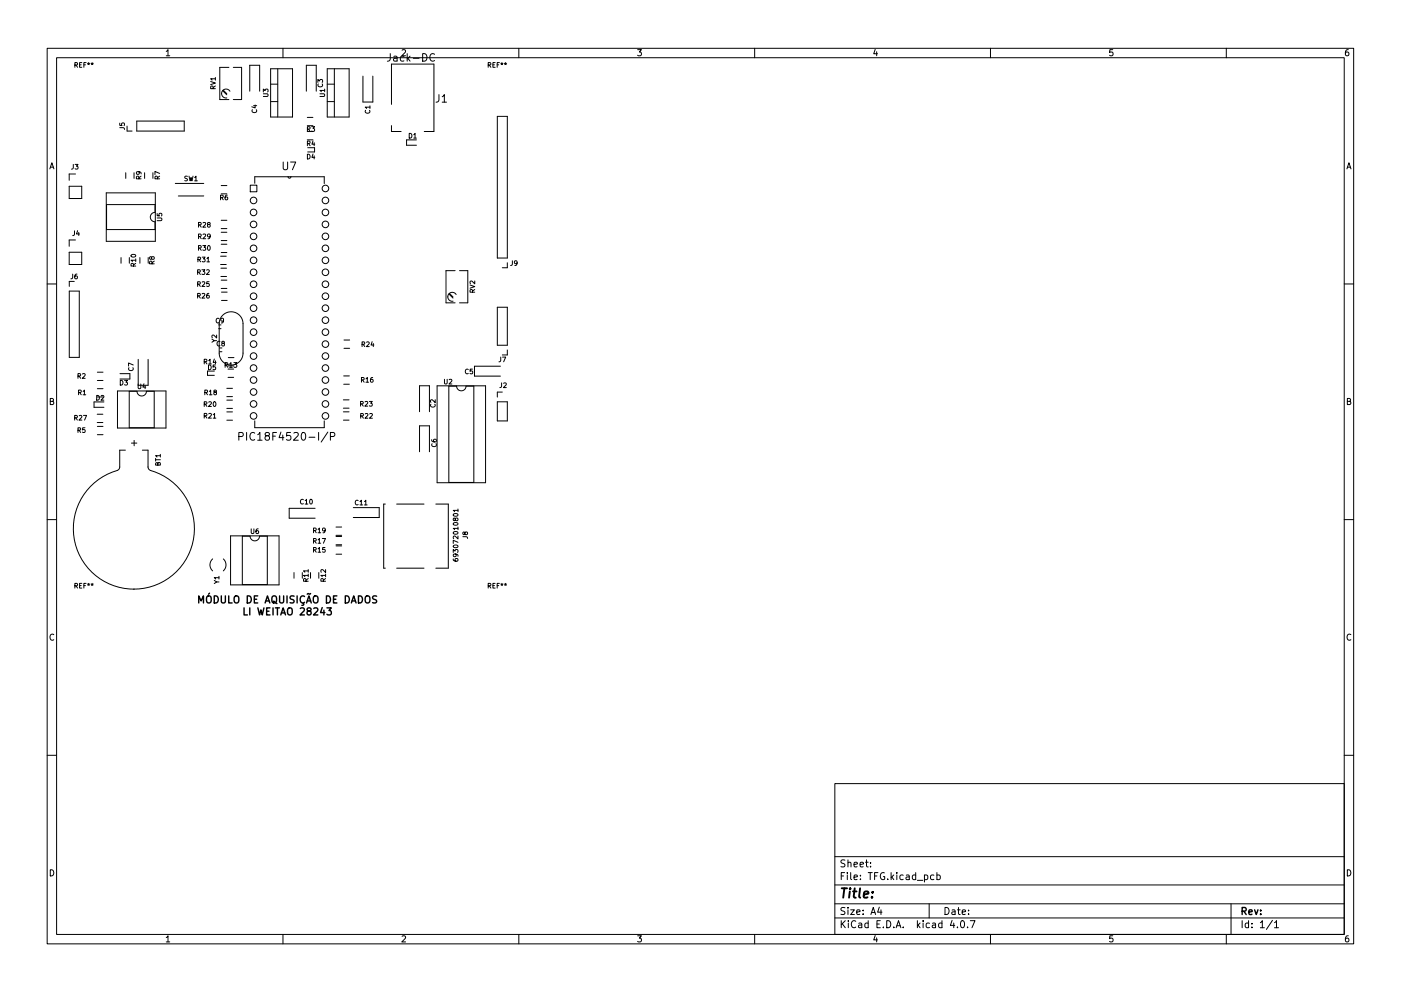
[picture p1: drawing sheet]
<svg xmlns="http://www.w3.org/2000/svg" width="297mm" height="210mm" viewBox="0 0 297 210" stroke-linecap="round" stroke-linejoin="round" font-family="sans-serif">
<g fill="none" stroke="#000" stroke-width=".21">
<path d="M10 10.2h277v190.1h-277zM12 12.2h273v186.1h-273zM15.9 13.8h.5v-.4l-.5-.1v1M16.1 13.8l.3 .5M16.9 13.8h.3M17.4 13.3h-.5v1h.5M17.8 13.8h.3M18.3 13.3h-.5v1M18.5 13.4h.5M18.6 13.7l.2-.2 .1 .2M18.8 13.3v.2M19.3 13.4h.5"/>
<path d="M19.4 13.7l.1-.2 .2 .2M19.5 13.3v.2M35.2 10.9l.4-.4v1.3M35.2 11.8h.8M44.7 17.3l1 .3-1 .4M45.2 18.8l-.1-.5h-.3l-.1 .5h1M45.7 16.7h-1l.3 .3M45.7 16.4v.6M45.7 18.2l-.5 .4M47 19.8a.95 .95 0 0 0 1.1 1M47.2 19.2l.9 .9M47.3 19.1l.8 .8"/>
<path d="M48.5 14.3h-1.9v6.8h1.9M48.8 19.4a.95 .95 0 0 0-1.1-.5 .95 .95 0 0 0-.7 1M49.5 14.3h1.7v6.8h-1.7M53 19.3v-5.5h2v5.5M55.8 19.9h.8l.2 .2-.2 .4h-.8M55.8 19.5v-.6l.4 .3 .1-.3h.4v.6M57.4 14.6h4.6v10.2h-4.6zM57.4 17.9h1.5M58.9 14.6v10.2M60 10.2v2M65 19.3v-5.5h2v5.5M67.4 17.5v-.6l.4 .3 .1-.3h.4v.6"/>
<path d="M67.5 17.8a.44 .44 0 0 0 .4 .6 .44 .44 0 0 0 .4-.6M67.8 19.9h.8l.2 .2-.2 .4h-.8M68.8 19.2h-1l.3 .3M68.8 18.9v.6M69.4 14.6h4.6v10.2h-4.6zM69.4 17.9h1.5M70.9 14.6v10.2M77 16.1v5.5h2v-5.5M82.7 11.4v1.1a.52 .52 0 0 1-.6 .5M83.5 12h.6l.1 1M84.2 12.3l-.5 .1-.3 .2 .3 .4 .5-.1M85.2 10.7l.5-.2 .3 .4-.8 .9h.8"/>
<path d="M85.6 12l-.4-.1-.3 .3 .1 .7h.6M86.3 11.4v1.6M86.5 12.4l.4 .6M86.9 11.9l-.6 .6M87.6 12.4h1.2M89.6 11.4a.81 .81 0 0 1 .9 .8 .81 .81 0 0 1-.9 .8zM92.1 11.5a.76 .76 0 0 0-1 .6 .76 .76 0 0 0 .7 .9l.3-.2M103.5 13.8h.5v-.4l-.5-.1v1M103.7 13.8l.4 .5M104.5 13.8h.3M105 13.3h-.5v1h.5M105.4 13.8h.3"/>
<path d="M105.9 13.3h-.5v1M106.2 13.4h.4M106.3 13.7l.1-.2 .2 .2M106.4 13.3v.2M106.9 13.4h.5M107 13.7l.2-.2 .1 .2M107.2 13.3v.2M110 10.2v2M135.2 10.5h.8l-.4 .5 .3 .2v.5l-.2 .1-.5-.1M160 10.2v2M185.6 10.5l-.4 .9h.9M185.9 11v.8"/>
<path d="M210 10.2v2M235.9 10.5h-.6l-.1 .7 .7-.1v.6l-.2 .1-.5-.1M260 10.2v2M285.9 10.5l-.4 .1-.2 .2-.1 .8 .3 .2 .4-.1v-.6l-.4-.1-.3 .3M10.6 35.8l.4-1.3 .4 1.3M10.7 35.5h.6M14.7 39.5h2.6v2.6h-2.6zM15.5 34.9v.8l-.3 .2M15.9 34.9h.6l-.3 .4 .3 .1v.4h-.6M16 36.9h-1.3v1.3M25.4 27.1h.8l.2 .4M25.4 26.1v.5l.5 .1-.1-.5 .5-.1v.6"/>
<path d="M26.7 36.6v1.2M26.9 26.7v1.1h1.1M28.4 36.6v1.2M29 25.7h10.1v2.1h-10.1zM29.3 36.4l.2 .2v.3h-.5l-.1-.3 .2-.2 .6 .1 .2 .4M29.4 37.9v-.4l-.4-.1-.1 .5h1M29.9 37.4l-.5 .3M30.7 36.6v1.2M32.4 36.6v1.2M33.4 37.9l-.1-.4-.4-.1v.5h1M33.9 36.8l-1-.4v.6M33.9 37.4l-.5 .3"/>
<path d="M37.2 38.9h6M39.7 37.4l-.5 .1a.42 .42 0 0 0 .5 .5l-.1 .3h-.4M40.1 37.4l.2 1 .2-.7 .2 .7 .2-1M41.3 37.7l.2-.3v1M41.3 38.4h.5M46.9 39.4h1.2M53.1 39.3h1.4v1.4h-1.4zM53.5 23.3a.44 .44 0 0 0 .4 .6 .44 .44 0 0 0 .4-.6M53.8 22.4h.6M54 38.9v-1.4h14.7v1.4M54.1 22.3v.6l-.7-.2M57.4 21.6h1.5"/>
<path d="M60 34.4v1.3l.4 .3h.3l.3-.3v-1.3M61.1 37.5l.3 .3 .3-.3M61.6 34.4h1.1l-.7 1.6M65.1 29.7h1.2M65.1 24.9h1.2M65.1 26.7h1.2M65.1 27.9h1.2M65.2 32.7a.51 .51 0 0 1 .6 .5 .51 .51 0 0 1-.6 .5zM65.2 27.4h.5v-.4l-.5-.1v1M65.2 30.5l.5-.1v-.4l-.5-.1v1M65.2 31.3h1.5v.9h-1.5M65.4 27.4l.3 .5"/>
<path d="M65.4 30.5l.3 .4M66.1 26.9h.6l-.3 .4 .3 .1v.4h-.6M66.4 32.7l-.3 .7h.6M66.4 29.9l-.3 .7h.6M66.6 30.3v.6M66.6 33.1v.6M69.4 21.6h1.5M77.5 23.4a.44 .44 0 0 0 .4 .6 .44 .44 0 0 0 .4-.6M78.4 22.7h-1l.3 .3M78.4 22.4v.6M83 26.6v1.3h2.1M83 22.1v-8.5h9v14.3h-2"/>
<path d="M86.8 28.3a.51 .51 0 0 1 .5 .5 .51 .51 0 0 1-.5 .5zM87.7 28.6l.3-.3v1M87.7 29.3h.6M88.3 29.7h-2.1v1.1h2.1M93.1 20.1v1.1a.52 .52 0 0 1-.6 .5M93.8 20.5l.4-.4v1.6M93.8 21.7h.9M105.4 24.7h2.2v30h-2.2zM285.6 35.8l.4-1.3 .4 1.3M285.7 35.5h.6M14.7 53.5h2.6v2.6h-2.6zM15.4 58.2v.8l-.4 .2"/>
<path d="M15.7 59.7h-1v1.1M15.8 49l-.1 .8-.3 .2M16 50.9h-1.3v1.3M16.3 58.2l-.4 .2-.1 .6 .2 .2 .4-.1-.1-.5-.3-.1-.2 .2M16.5 48.9l-.3 .7h.6M16.7 49.3v.7M22.5 40.9h10.4v10.3h-10.4zM22.6 43.4h10.3v1.7a1 1 0 0 0-1 1 1 1 0 0 0 1 1v1.6h-10.3zM25.7 54.6v1.2M27.4 54.6v1.2M27.8 54.1a.49 .49 0 0 1 .6-.2 .49 .49 0 0 1 .3 .5 .49 .49 0 0 1-.5 .2 .49 .49 0 0 1-.4-.5zM28.3 56.4v-.4l-.4-.1-.1 .5h1"/>
<path d="M28.8 55.2h-1l.3 .3M28.8 55.9l-.5 .3M28.8 54.9v.6M29.7 54.6v1.2M31.4 54.6v1.2M32.1 54.6l.2-.1 .4 .1-.1 .4h-.3l-.3-.5h-.2v.5l.3-.2M32.2 56v-.5h-.4l-.1 .5h1M32.7 55.4l-.5 .3M33.3 46.2h.8l.2 .2-.2 .4h-.8M33.3 45.3v.5h.5v-.5h.4v.5M37.8 41.6h5.4M41.9 57.8l.5-.1v-.4l-.5-.1v1"/>
<path d="M42 55.1l.4-.1 .1-.3-.5-.1v1M42.1 47.7h.5v-.4l-.5-.1v1M42.1 50.2l.5-.1v-.4l-.5-.1v1M42.1 52.6h.5v-.4l-.5-.1v1M42.1 57.8l.4 .4M42.2 55.1l.3 .5M42.3 47.7l.4 .5M42.3 50.2l.4 .4M42.3 52.6l.4 .5M42.8 57.2h.6l-.3 .4 .3 .1v.4h-.6M42.9 59.9l.3-.1 .2 .3-.6 .7h.6M42.9 54.6h.6l-.3 .3 .2 .1v.5h-.5"/>
<path d="M43 52.1h.6l-.3 .4 .3 .1v.4h-.6M43 47.3l.4-.1 .2 .3-.6 .7h.6M43 49.7l.4-.1 .2 .3-.6 .7h.6M43.8 57.3l.4-.1 .2 .3-.6 .7h.6M43.9 54.8l.3-.2v1M43.9 55.6h.5M44.1 52.2l.1-.1a.49 .49 0 0 1 .4 .5 .49 .49 0 0 1-.5 .5l-.1-.4zM44.2 47.6l-.2-.3 .5-.1v.3l-.5 .3 .2 .4 .4-.2-.2-.4M44.3 59.8h-.4l-.1 .4h.5v.5h-.5M44.6 50.1l-.2 .2-.3-.1-.1-.5 .4-.1 .2 .2-.1 .6-.4 .2M46.8 41.9h.4l.1-.4-.5-.1v1M46.8 56.1h1.2"/>
<path d="M46.8 54.4h1.2M46.8 58.7h1.2M46.8 56.9h1.2M46.9 59.4h1.2M46.9 48.5h1.2M46.9 46.7h1.2M46.9 51h1.2M46.9 49.3h1.2M46.9 53.6h1.2M46.9 51.8h1.2M46.9 41.1h1.2M47 41.9l.3 .5"/>
<path d="M48.2 41.4l-.4 .2-.1 .6 .2 .2 .3-.1v-.5h-.3l-.2 .2M96.5 57.4h-1.9v6.9h1.9M97.4 57.4h1.8v6.9h-1.8M100.7 59.6v.6l-.8-.6-.2 .2 .1 .4M107.6 55.7v1.1h-1.1M108.6 55.3v.9l-.3 .1M109.6 55.8l-.2 .1h-.2l-.1-.5 .3-.1 .2 .2v.6l-.4 .2M10 60.2h2M14.7 61.8h2.1v14h-2.1zM16.5 79.8l.5-.1 .1-.3-.6-.1v1M16.8 79.8l.3 .5M17.5 79.4l.4-.1 .2 .3-.7 .7h.7"/>
<path d="M20.6 79h1.2M25.4 79.3h2.1v1.1h-2.1M27.4 78a.44 .44 0 0 0 .4 .6 .44 .44 0 0 0 .4-.6M28.3 77.4l-1-.4v.7M29.3 76.2v5.5h2.1v-5.5M41.9 60.3l.5-.1v-.3l-.5-.1v1M41.9 62.8l.5-.1v-.4l-.5-.1v1M42.1 60.3l.4 .5M42.1 62.8l.4 .4M42.9 62.3l.3-.1 .2 .3-.6 .7h.6M43.3 76.7h.5v-.4l-.5-.1v1M43.5 76.7l.4 .5"/>
<path d="M44.2 77.4a.51 .51 0 0 1 .6 .5 .51 .51 0 0 1-.6 .5zM44.3 76.5l.2-.3v1M44.3 77.2h.5M44.3 62.2l-.4 .3-.1 .6 .2 .1h.3v-.5l-.3-.1-.2 .2M44.9 71.9l.6 .4-.6 .3M45.4 76.2l-.2 .7h.6M45.4 78.7h-1.4v.9h1.4M45.5 72.3h.4M45.7 76.6v.6M45.7 77.4h-.5v.5h.4l.1 .4h-.5M45.9 71.1v.6l-.7-.6-.3 .2 .1 .4M46.4 69.7h.5"/>
<path d="M46.4 68.9h.5M46.4 67.6a.44 .44 0 0 0-.6 .4 .44 .44 0 0 0 .6 .4M46.5 74.6h.5M46.5 73.8h.5M46.6 72.5a.44 .44 0 0 0-.6 .4 .44 .44 0 0 0 .6 .4M46.9 61.2h1.2M47 63.7h1.2M47 62h1.2M47.2 72.8l-.1-.3h.4v.2l-.5 .3 .2 .4 .4-.2-.2-.4M47.2 66.9a2.52 2.52 0 0 1 2.8-.6 2.52 2.52 0 0 1 1.5 2.4v6.2a2.53 2.53 0 0 1-2.5 2.5 2.53 2.53 0 0 1-2.5-2.5v-6.4l.2-.9zM47.4 67.9l-.2 .2h-.3v-.5l.3-.1 .2 .2-.1 .6-.4 .2M47.7 77.5l.5-.1 .1-.4-.6-.1v1"/>
<path d="M48 77.5l.3 .4M48.3 78.3h1.2M48.4 75.9h1.2M48.4 77.6h1.2M48.7 77.2l.3-.3v1M48.7 77.9h.6M49.6 76.9h.6l-.3 .4 .3 .1v.4h-.6M72.9 79.8h1.2M72.9 72.1h1.2M72.9 73.9h1.2M76.8 73.1l.4-.1 .1-.4-.5-.1v1M77 73.1l.3 .4"/>
<path d="M77.7 72.6l.4-.1 .2 .3-.6 .7h.6M78.9 72.5l-.2 .7h.6M79.1 72.9v.6M95.2 62.4l.8 .8M95.3 62.3l.7 .7M96.7 62.5a.95 .95 0 0 0-1.7 .1 .95 .95 0 0 0 1.1 1.3M99.3 78.4a.44 .44 0 0 0-.7 .4 .44 .44 0 0 0 .7 .4M99.7 60.5l1 .3-1 .3M100.2 62l-.1-.5h-.3l-.1 .5h1M100.2 78.3h-.5v.5l.4-.1 .1 .5h-.5M100.7 61.4l-.5 .4M105.4 65.2h2.2v8h-2.2z"/>
<path d="M106.1 77.7h-5.5v2.1h5.5M106.2 75.8l-.1 .8-.3 .2M106.5 75.8h.7l-.4 1M107.6 74.2v1.1h-1.1M285 60.2h2M10.7 85.2l.5-.1 .1-.4-.6-.2v1.3h.5l.2-.4-.3-.2M15.8 88.7l.5-.1 .1-.4-.6-.1v1M16.1 88.7l.3 .4M16.5 91.3l.5-.1 .1-.3-.6-.1v1M16.7 83.3l.4-.1 .1-.3-.5-.1v1M16.8 91.3l.3 .5M16.8 88.2l.4-.1 .2 .3-.7 .7h.7"/>
<path d="M16.9 83.3l.3 .5M17.6 83l.3-.2v1M17.6 83.8h.6M17.7 88.1h.7l-.5 1M18 90.8h-.5v.4h.5v.5h-.5M20.5 83.9a.51 .51 0 0 1 .6 .5 .51 .51 0 0 1-.6 .5zM20.6 89.6h1.2M20.6 87.9h1.2M20.6 84.2h1.2M20.6 82.5h1.2M20.6 80.7h1.2M20.6 92.2h1.2"/>
<path d="M20.6 90.5h1.2M21.5 84l.3-.1 .2 .3-.6 .7h.6M22 85.3h-2.1v1.1h2.1M24.9 83h10.3v7.8h-10.3zM25.4 99.1l-.2 .5a12.9 12.9 0 0 0-9.6 12.5 12.9 12.9 0 0 0 9.6 12.5l3.3 .4M25.5 80.7a.51 .51 0 0 1 .6 .5 .51 .51 0 0 1-.6 .5zM26.4 80.7h.6l-.3 .4 .3 .1v.4h-.6M26.6 95.5h-1.2v3.6M27.4 83h1.6a1 1 0 0 0 1 1 1 1 0 0 0 1-1h1.7v7.8h-5.3zM27.9 94h1.1M28.4 93.4v1.2M29.3 81.5v.8l.2 .2 .4-.2v-.8"/>
<path d="M30.2 95.5h1.2v3.6M30.5 81.4l-.2 .7h.6M30.8 81.8v.7M31.4 99.1l.2 .5a12.9 12.9 0 0 1 9.6 12.5 12.9 12.9 0 0 1-9.6 12.5l-3.3 .4M33 97.3v.5M33 97.5h1M33.5 98.4l.2-.3 .3 .2v.4h-1l.1-.5 .3 .1 .1 .4M34 96.7h-1l.3 .3M34 96.4v.6M43.3 85.8l.5-.1v-.4l-.5-.1v1M43.3 88.2h.5v-.4l-.5-.1v1M43.4 83.3l.5-.1 .1-.3-.6-.1v1"/>
<path d="M43.5 85.8l.4 .4M43.5 88.2l.4 .5M43.7 83.3l.3 .5M44.3 85.3l.3-.1 .2 .3-.6 .7h.6M44.3 87.8l.3-.1 .2 .3-.6 .7h.6M44.4 83l.3-.2v1M44.4 83.8h.6M45.2 88l.3-.3v1M45.2 88.7h.6M45.3 85.3l.1-.1a.49 .49 0 0 1 .4 .6 .49 .49 0 0 1-.5 .4l-.1-.3zM45.5 83.2l-.1-.3 .4-.1 .1 .3-.6 .3 .2 .4 .4-.2-.2-.4M48.1 82.4h1.2"/>
<path d="M48.1 84.2h1.2M48.1 86.7h1.2M48.1 84.9h1.2M48.1 89.2h1.2M48.1 87.4h1.2M48.3 80.1h1.2M50.6 92.6l.8-.1 .2-.2-.1-.4-.2-.1h-.7v1.6M52.3 91.8v1.6M54 91.9a.66 .66 0 0 0-.8 0 .66 .66 0 0 0-.2 .8 .62 .62 0 0 0 .3 .6 .62 .62 0 0 0 .7-.1M54 89.3v1.4h14.7v-1.4M54.6 92.2l.5-.4v1.6M54.6 93.4h1"/>
<path d="M56.5 92.5l-.3-.4 .1-.2 .2-.1h.5l.1 .3v.2l-.7 .2-.2 .3 .1 .4 .2 .2 .5-.1 .1-.2v-.5l-.3-.1M57.8 92.5h.6M58.6 91.8h-.8v1.6M59.6 91.7l-.4 1.1h1M60 92.3v1.1M61.6 91.8h-.8l-.1 .7 .3-.1 .5 .1 .2 .2-.1 .5-.2 .2-.7-.2M62.3 91.9l.6-.1 .3 .1v.3l-1 1.2h1M64.1 91.8h.2a.88 .88 0 0 1 .5 .8 .88 .88 0 0 1-.5 .8 1.09 1.09 0 0 1-.2-1.6zM65.5 92.8h1.3M67.5 91.8v1.6M69.5 91.7l-1.4 2.1M70.1 92.6l.7-.1 .2-.2-.1-.4-.2-.1h-.6v1.6"/>
<path d="M72.8 89.1h1.2M72.8 87.4h1.2M72.8 84.8h1.2M72.8 86.6h1.2M72.9 81.5h1.2M76.4 85.7l.5-.1 .1-.3-.6-.1v1M76.5 88.3l.5-.1v-.4l-.5-.1v1M76.6 80.6h.5l.1-.4-.6-.1v1M76.7 85.7l.3 .5M76.7 88.3l.4 .4M76.9 80.6l.3 .5M77.4 85.3l.4-.1 .2 .3-.6 .7h.6"/>
<path d="M77.4 87.8l.4-.1 .2 .3-.6 .7h.6M77.6 80.4l.3-.3v1M77.6 81.1h.6M78.3 85.2h.6l-.3 .4h.3v.5h-.6M78.4 87.8l.4-.1 .2 .3-.7 .7h.7M79 80.1l-.4 .2-.1 .6 .2 .2 .4-.1-.1-.5h-.3l-.2 .2M89 87.3v-5.5h2.1v5.5M89 95.8v-5.5h2.1v5.5M91.4 85.8a.44 .44 0 0 0 .4 .6 .44 .44 0 0 0 .4-.6M91.5 93.3l.3 .4 .5 .1 .2-.2-.1-.4-.4 .1-.1 .3 .2 .2M91.6 94.1a.44 .44 0 0 0 .4 .7 .44 .44 0 0 0 .4-.7M92.3 84.8v.6l-.7-.6-.3 .2 .1 .4"/>
<path d="M92.7 81.9h10.3v20.5h-10.3zM94.2 80.5v.8l.2 .2 .4-.2v-.8M95.2 81.9h1.6a1 1 0 0 0 1 1 1 1 0 0 0 1-1h1.7v20.5h-5.3zM95.2 80.6l.4-.1 .2 .3-.6 .7h.6M105.4 85.2h2.2v4.1h-2.2zM106.3 81.2v.9l-.3 .1M106.5 83.2h-1.1v1M106.8 81.3l.4-.1 .1 .3-.6 .7h.6M285.7 85.2l.5-.1 .1-.4-.6-.2v1.3h.5l.2-.4-.3-.2M10 110.2h2M45.1 118.6a1.7 1.7 0 0 0 0 2.5M47.3 118.6a1.7 1.7 0 0 1 0 2.5"/>
<path d="M48.9 113.7h10.3v10.4h-10.3zM51.4 113.8h1.6a1 1 0 0 0 1 1 1 1 0 0 0 1-1h1.7v10.2h-5.3zM53.3 112.2v.8l.2 .2 .3-.2v-.8M54.7 112.2l-.4 .2v.6l.2 .2 .3-.1-.1-.5h-.2l-.2 .2M64.3 106a.44 .44 0 0 0-.6 .4 .44 .44 0 0 0 .6 .4M64.7 106.2l.3-.3v1M64.7 106.9h.6M65.7 106l.2-.1a.49 .49 0 0 1 .3 .6 .49 .49 0 0 1-.4 .4l-.1-.3zM66.5 116.7l.5-.1v-.3l-.5-.1v1M66.5 114.8l.5-.1v-.4h-.5v1M66.5 112.6l.5-.1v-.4l-.5-.1v1M66.7 116.7l.3 .5"/>
<path d="M66.7 114.8l.3 .5M66.7 112.6l.3 .4M66.8 107.8h-5.5v2.1h5.5M67.4 116.4l.3-.2v1M67.4 114.5l.3-.2v1M67.4 112.3l.3-.3v1M67.4 117.2h.6M67.4 115.3h.6M67.4 113h.6M68.3 114.3h.7l-.4 1M68.9 116.2h-.5v.4h.5v.5h-.5M69 112.5l-.2 .2-.3-.1-.1-.5 .4-.1 .2 .2-.1 .6-.4 .2"/>
<path d="M71.2 117.6h1.2M71.2 115.8h1.2M71.2 115.6h1.2M71.2 113.8h1.2M71.2 113.6h1.2M71.2 111.8h1.2M74.9 107.7h5.5v2.1h-5.5M75.9 106.2a.44 .44 0 0 0-.6 .4 .44 .44 0 0 0 .6 .4M76.3 106.4l.3-.3v1M76.3 107.1h.6M77.3 106.4l.3-.3v1M77.3 107.1h.5"/>
<path d="M81.7 106.9h-.3v13.6h.3M84.1 106.9h5.8M92.4 106.9h2.7v13.6h-2.7M96.1 118.6l.2 .4 .6 .1 .2-.2-.1-.4-.5 .1v.3l.2 .2M96.1 117.2v-.6l.4 .3 .1-.3h.4v.6M96.1 115.8a.49 .49 0 0 1 .6-.2 .49 .49 0 0 1 .4 .5 .49 .49 0 0 1-.6 .2 .49 .49 0 0 1-.4-.5zM96.1 112.9a.49 .49 0 0 1 .6-.2 .49 .49 0 0 1 .4 .5 .49 .49 0 0 1-.6 .2 .49 .49 0 0 1-.4-.5zM96.1 111a.49 .49 0 0 1 .6-.2 .49 .49 0 0 1 .4 .5 .49 .49 0 0 1-.6 .2 .49 .49 0 0 1-.4-.5zM96.1 109.1a.49 .49 0 0 1 .6-.2 .49 .49 0 0 1 .4 .5 .49 .49 0 0 1-.6 .2 .49 .49 0 0 1-.4-.5zM96.5 117.5l.2 .2v.3l-.5 .1-.1-.4 .2-.2 .6 .1 .2 .4M96.5 110.1l.2-.2 .4 .2v.3l-.4 .1-.3-.5h-.3l.1 .4 .3-.1M97.1 115.1l-1-.5v.7"/>
<path d="M97.1 113.7v.6l-.7-.6-.3 .2 .1 .4M97.1 112.1h-1l.3 .3M97.1 108.3h-1l.3 .3M97.1 108v.6M97.1 111.8v.6M98.1 113.9h.9l.1 .3M98.6 113.1l.2-.2 .3 .2v.2l-.3 .1-.3-.5-.3 .1v.4l.4-.2M285 110.2h2M11.4 134.7a.58 .58 0 0 0-.8 .5 .58 .58 0 0 0 .8 .5M15.9 124.3l.5-.1v-.3l-.5-.1v1M16.1 124.3l.3 .5M16.9 124.2h.3"/>
<path d="M17.4 123.8h-.5v1h.5M17.8 124.2h.3M18.3 123.8h-.5v1M18.5 123.9h.5M18.6 124.2l.2-.2 .1 .2M18.8 123.8v.2M19.3 123.9h.5M19.4 124.2l.1-.2 .2 .2M19.5 123.8v.2M45.4 123.1l.6 .4-.6 .3M46 123.5h.4M46.4 122.6h-1l.3 .3"/>
<path d="M46.4 122.3v.6M62.3 121.5v1.2M64.1 121.5v1.2M64.9 123.3l-.1-.5h-.4l-.1 .5h1M65.3 122.1h-1l.3 .3M65.3 121.1h-1l.3 .3M65.3 122.7l-.4 .4M65.3 120.8v.6M65.3 121.8v.6M65.8 121.5v1.2M67.6 121.5v1.2M68.6 123.3l-.1-.5h-.4l-.1 .5h1"/>
<path d="M69 122.1h-1l.3 .3M69 120.8v.7l-.7-.7-.3 .2 .1 .4M69 122.7l-.4 .4M69 121.8v.6M84.1 120.5h5.8M103.5 124.3l.5-.1v-.3l-.5-.1v1M103.7 124.3l.4 .5M104.5 124.2h.3M105 123.8h-.5v1h.5M105.4 124.2h.3M105.9 123.8h-.5v1M106.2 123.9h.4"/>
<path d="M106.3 124.2l.1-.2 .2 .2M106.4 123.8v.2M106.9 123.9h.5M107 124.2l.2-.2 .1 .2M107.2 123.8v.2M286.4 134.7a.58 .58 0 0 0-.8 .5 .58 .58 0 0 0 .8 .5M10 160.2h2M177 166.3h108v32h-108zM285 160.2h2M10.7 184.5a.66 .66 0 0 1 .7 .7 .66 .66 0 0 1-.7 .6zM35.2 198.9l.4-.4v1.3M35.2 199.8h.8"/>
<path d="M60 198.3v2M85.2 198.7l.5-.2 .3 .4-.8 .9h.8M110 198.3v2M135.2 198.5h.8l-.4 .5 .3 .2v.5l-.2 .1-.5-.1M160 198.3v2M177 194.8h108M177 191.8h108M177 187.8h108M177 181.8h108M178.4 195.3v1.5M178.4 185.8h.5M178.6 196l.6 .8"/>
<path d="M179.1 185.1h-.7v1.5M179.1 192.6l-.5-.1-.2 .2v.4l.6 .3 .1 .3-.2 .3h-.6M179.1 182.5l-.5-.1-.2 .2v.4l.6 .3 .1 .3-.2 .3h-.6M179.2 195.3l-.8 .9M179.6 185.1v.2M179.6 185.6v1M179.8 192.5v.2M179.8 183.1l.2-.2 .4 .1v.9M179.8 182.4v1.5M179.8 193v1M179.9 195.3v.2M179.9 195.8v1"/>
<path d="M180.4 193h.7l-.7 1h.7M180.4 185.1v1.3l.2 .2M181.1 186.1l.7-.1-.1-.3-.4-.1-.2 .2v.8h.6M181.1 183.4l.7-.1-.1-.3-.4-.1-.2 .2v.8h.6M181.4 195.5a.71 .71 0 0 0-1 .5 .71 .71 0 0 0 .7 .8l.3-.1M181.6 193.5l.8-.1-.1-.3-.4-.1-.3 .2 .1 .8h.6M182.1 195.9h.5l.1 .9M182.4 183.4l.7-.1-.1-.3-.4-.1-.2 .2v.8h.6M182.4 186.5v.1M182.4 185.7v.1M182.7 196.2l-.5 .1-.2 .2 .2 .3h.5M183 193.9v.1"/>
<path d="M183 193.1v.1M183.5 182.9h.6M183.7 182.4v1.3l.4 .2M184.1 195.9l-.5-.1-.2 .3 .1 .7h.6M184.1 195.3v1.5M184.1 185.1h.8M184.5 185.1v1.5M184.6 183.8v.1M184.6 183v.1M184.6 194l.5-1.5 .5 1.5M184.8 193.6h.7M185.4 185.8h.5"/>
<path d="M185.6 198.5l-.4 .9h.9M185.9 199v.8M185.9 196h.5M186.1 185.1h-.7v1.5M186.4 192.5l-.3 1h.9M186.6 195.3h-.7v1.5h.7M186.8 193v1M187.3 196.7v.1M187.5 185.2a.7 .7 0 0 0-.9 .7 .7 .7 0 0 0 .9 .7l.1-.6h-.3M188 195.3a.76 .76 0 0 1 .9 .8 .76 .76 0 0 1-.9 .7zM188.2 186.5v.1M188.9 185.1v1.5"/>
<path d="M189.1 186.1l.4 .5M189.5 196.7v.1M189.5 185.6l-.6 .6M190 196.8l.5-1.5 .5 1.5M190.1 185.1v.2M190.1 196.4h.8M190.1 185.6v1M191.5 196.7v.1M191.5 185.7l-.4-.1-.3 .3 .1 .7h.6M192.1 185.7h.6l.1 .9M192.8 186l-.5 .1-.2 .2 .2 .3h.5M194.1 185.7l-.4-.1-.3 .3 .2 .7h.5"/>
<path d="M194.1 185.1v1.5M194.5 195.3v1.5M194.5 186.8h1.1M194.6 196.3l.5 .5M195.1 195.8l-.6 .6M195.7 195.3v.2M195.7 195.8v1M196 185.7l.4-.1 .3 .3-.1 .7h-.6M196 185.6v1.5M197 191.8v3M197.1 195.9l-.5-.1-.2 .3 .1 .7h.6M197.7 195.9h.6l.1 .9"/>
<path d="M198 185.7l-.4-.1-.3 .3 .1 .7h.6M198.4 196.2l-.5 .1-.3 .2 .3 .3h.5M198.6 185.7l.5-.1 .3 .3-.2 .7h-.6M198.6 185.1v1.5M199.7 195.9l-.4-.1-.3 .3 .1 .7h.6M199.7 195.3v1.5M200.4 192.5a.76 .76 0 0 1 .8 .8 .76 .76 0 0 1-.8 .7zM201.9 193.1h.5l.1 .9M201.9 195.3l-.4 1h.9M202.2 195.8v1M202.5 193.4l-.5 .1-.2 .2 .2 .3h.5M203 196.7v.1"/>
<path d="M203 193h.6M203.2 192.5v1.3l.4 .2M203.9 195.4l.1-.1a.8 .8 0 0 1 .5 .8 .8 .8 0 0 1-.5 .7 1 1 0 0 1-.1-1.4zM204 193.5l.7-.1-.1-.3-.4-.1-.2 .2 .1 .8h.5M205.1 196.7v.1M205.4 193.9v.1M205.4 193.1v.1M205.7 195.3h1l-.6 1.5M210 198.3v2M235.9 198.5h-.6l-.1 .7 .7-.1v.6l-.2 .1-.5-.1M260 198.3v2M261 191.8v6.5"/>
<path d="M263.4 195.3v1.5M264.7 195.9l-.4-.1-.3 .3 .1 .7h.6M264.7 195.3v1.5M265.4 196.7v.1M265.4 195.9v.1M267.2 195.8l.4-.5v1.5M267.2 196.8h.9M269.8 195.3l-1.3 1.9M270.2 195.8l.4-.5v1.5M270.2 196.8h.9M285.7 184.5a.66 .66 0 0 1 .7 .7 .66 .66 0 0 1-.7 .6zM285.9 198.5l-.4 .1-.2 .3-.1 .7 .3 .2 .4-.1v-.6l-.4-.1-.3 .3"/>
<circle cx="69" cy="40" r=".7"/>
<circle cx="53.8" cy="45.1" r=".7"/>
<circle cx="53.8" cy="52.7" r=".7"/>
<circle cx="53.8" cy="50.1" r=".7"/>
<circle cx="53.8" cy="47.6" r=".7"/>
<circle cx="53.8" cy="55.2" r=".7"/>
<circle cx="53.8" cy="57.8" r=".7"/>
<circle cx="53.8" cy="42.5" r=".7"/>
<circle cx="69" cy="50.1" r=".7"/>
<circle cx="69" cy="45.1" r=".7"/>
<circle cx="69" cy="47.6" r=".7"/>
<circle cx="69" cy="52.7" r=".7"/>
<circle cx="69" cy="55.2" r=".7"/>
<circle cx="69" cy="57.8" r=".7"/>
<circle cx="69" cy="42.5" r=".7"/>
<circle cx="53.8" cy="73" r=".7"/>
<circle cx="53.8" cy="65.4" r=".7"/>
<circle cx="53.8" cy="78.1" r=".7"/>
<circle cx="53.8" cy="75.5" r=".7"/>
<circle cx="53.8" cy="60.3" r=".7"/>
<circle cx="53.8" cy="62.8" r=".7"/>
<circle cx="53.8" cy="67.9" r=".7"/>
<circle cx="53.8" cy="70.5" r=".7"/>
<circle cx="69" cy="62.8" r=".7"/>
<circle cx="69" cy="75.5" r=".7"/>
<circle cx="69" cy="73" r=".7"/>
<circle cx="69" cy="70.5" r=".7"/>
<circle cx="69" cy="67.9" r=".7"/>
<circle cx="69" cy="65.4" r=".7"/>
<circle cx="69" cy="60.3" r=".7"/>
<circle cx="69" cy="78.1" r=".7"/>
<circle cx="53.8" cy="80.6" r=".7"/>
<circle cx="53.8" cy="88.2" r=".7"/>
<circle cx="53.8" cy="83.2" r=".7"/>
<circle cx="53.8" cy="85.7" r=".7"/>
<circle cx="69" cy="83.2" r=".7"/>
<circle cx="69" cy="88.2" r=".7"/>
<circle cx="69" cy="85.7" r=".7"/>
<circle cx="69" cy="80.6" r=".7"/>
</g>
<g fill="none" stroke="#000" stroke-width=".3">
<path d="M42.1 127.9v-1.5l.5 1.1 .5-1.1v1.5M44 126.5l.1-.1a.5 .5 0 0 1 .7 .5v.5a.5 .5 0 0 1-.5 .5 .5 .5 0 0 1-.5-.5v-.5zM44.4 125.9l-.2 .2M45.4 126.4a.76 .76 0 0 1 .9 .8 .76 .76 0 0 1-.9 .7zM46.9 126.4v1.2l.3 .3h.3l.3-.3v-1.2M48.5 126.4v1.5h.7M49.9 126.5l.1-.1a.5 .5 0 0 1 .6 .5v.5a.5 .5 0 0 1-.5 .5 .5 .5 0 0 1-.5-.5v-.5zM51.7 129v1.5h.8M52.4 126.4a.76 .76 0 0 1 .9 .8 .76 .76 0 0 1-.9 .7zM53 129v1.5M53.9 127.1h.5M54.6 126.4h-.7v1.5h.7"/>
<path d="M54.7 129l.3 1.5 .3-1.1 .3 1.1 .4-1.5M56.2 127.9l.5-1.5 .5 1.5M56.4 127.5h.7M56.5 129.7h.5M57.2 129h-.7v1.5h.7M57.9 126.5l.1-.1a.5 .5 0 0 1 .6 .5v.5a.5 .5 0 0 1-.5 .5 .5 .5 0 0 1-.5-.5v-.5zM57.9 129v1.5M57.9 127.6l.8 .5M58.4 129h.8M58.8 129v1.5M59.3 126.4v1.2l.3 .3h.3l.2-.3v-1.2M59.5 130.5l.5-1.5 .5 1.5"/>
<path d="M59.7 130h.7M60.9 126.4v1.5M61 129.2l.3-.2a.5 .5 0 0 1 .7 .5v.5a.5 .5 0 0 1-.5 .5 .5 .5 0 0 1-.5-.5zM62.4 126.5l-.6-.1-.2 .2v.4l.6 .3 .2 .3-.3 .3h-.6M63 126.4v1.5M63.7 129.1l.5-.1 .3 .4-.9 1.1h.9M64.2 128l.2 .2v.2h-.4M64.6 126.6a.71 .71 0 0 0-1 .5 .71 .71 0 0 0 .7 .8l.3-.1M65 127.9l.5-1.5 .5 1.5M65.1 127.5h.8M65.4 129.6l-.3-.3 .1-.2 .2-.1h.4l.1 .5-.7 .2-.1 .2v.3l.3 .3h.3l.3-.3-.1-.4-.2-.2M65.9 125.9l-.8 .2"/>
<path d="M66.5 129.1l.6-.1 .3 .4-.9 1.1h.9M66.6 126.5l.2-.1a.5 .5 0 0 1 .6 .5v.5a.5 .5 0 0 1-.5 .5 .5 .5 0 0 1-.5-.5v-.5zM68.3 128.9l-.3 1.1h.9M68.7 129.5v1M69.2 126.4a.76 .76 0 0 1 .9 .8 .76 .76 0 0 1-.9 .7zM69.3 129h.9l-.5 .5 .5 .2v.6l-.2 .2-.7-.2M70.7 127.1h.5M71.4 126.4h-.7v1.5h.7M73.2 126.4a.76 .76 0 0 1 .9 .8 .76 .76 0 0 1-.9 .7zM74.5 127.9l.5-1.5 .5 1.5M74.6 127.5h.8M76 126.4a.76 .76 0 0 1 .9 .8 .76 .76 0 0 1-.9 .7z"/>
<path d="M77.5 126.6l.3-.2a.5 .5 0 0 1 .6 .5v.5a.5 .5 0 0 1-.5 .5 .5 .5 0 0 1-.5-.5zM79.9 126.5l-.6-.1-.3 .3 .1 .4 .7 .3v.4l-.2 .1h-.6M263.4 193.3l.7-.1 .1-.2-.1-.3-.7-.2v1.5M263.7 193.3l.5 .7M264.8 193.5l.7-.1-.1-.3-.4-.1-.2 .2 .1 .8h.5M266 193l.4 1 .3-1M267.3 193.9v.1M267.3 193.1v.1"/>
</g>
<path d="M178.5 188.5h1.1M179 188.5l-.2 2M180.2 189.1l-.2 1.4M180.3 188.5l-.1 .2M180.8 189.1h.8M181.2 188.5l-.2 1.7 .1 .2 .3 .1M182.4 188.5l-.3 1.7 .3 .3M183.1 189.8l1-.2v-.4h-.8l-.2 1 .2 .3 .6-.1M184.9 190.3v.2M185 189.2v.2" fill="none" stroke="#000" stroke-width=".4"/>
</svg>
